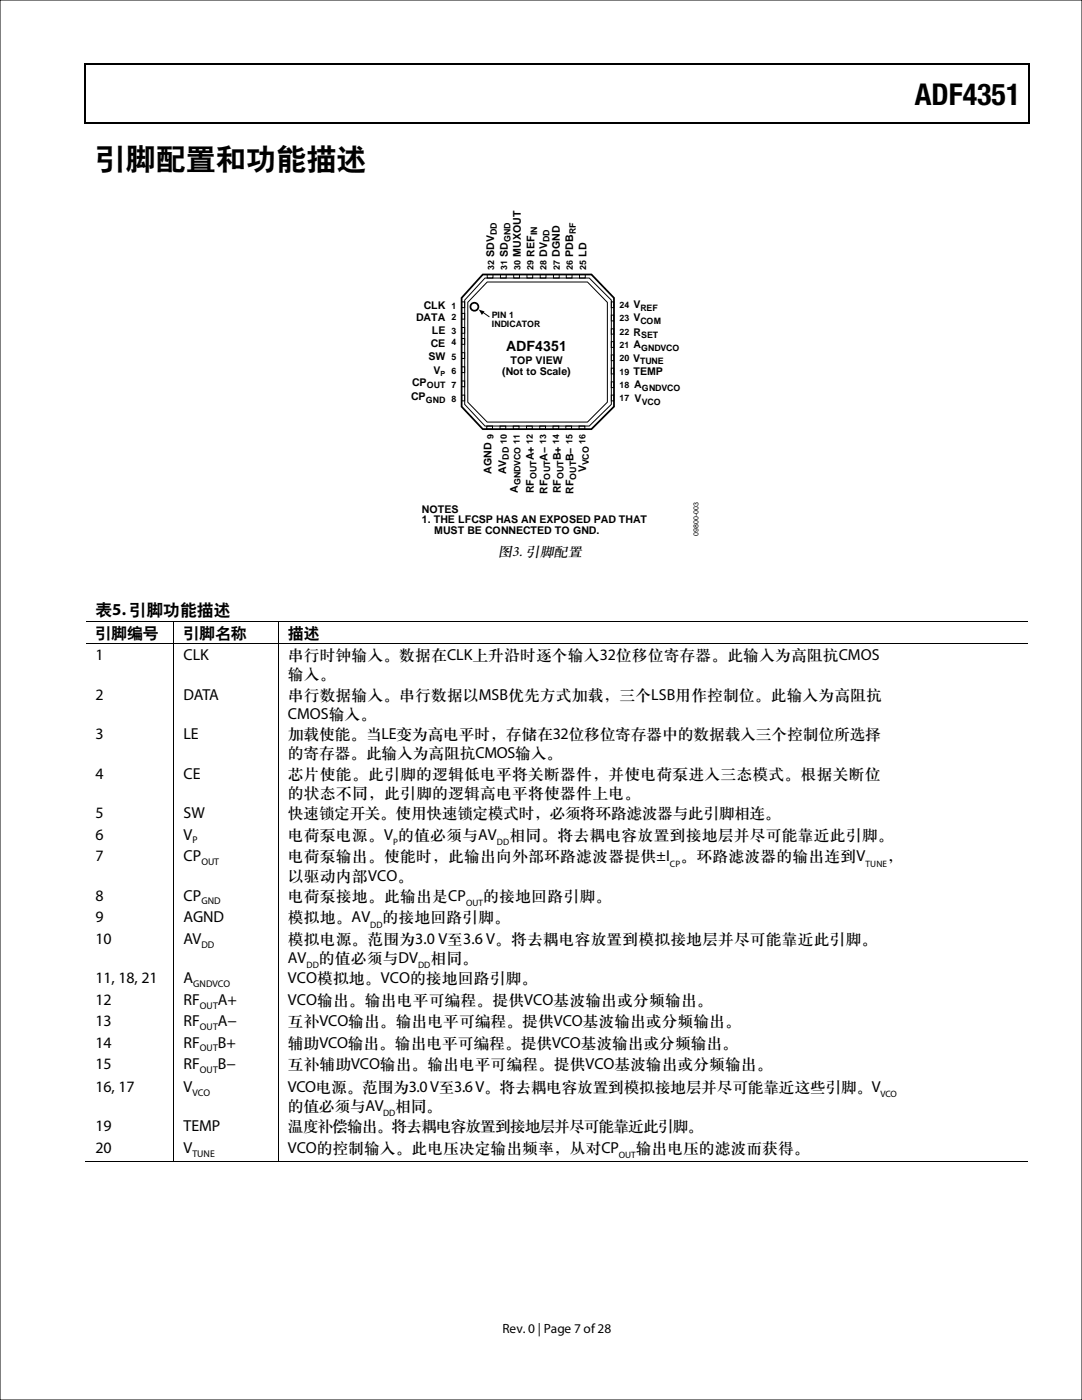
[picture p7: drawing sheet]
<svg xmlns="http://www.w3.org/2000/svg" width="216mm" height="279mm" viewBox="0 0 216 279" stroke-linecap="round" stroke-linejoin="round" font-family="sans-serif">
<defs><g id="words">
<g font-size="6">
<text x="182.6" y="20.9">ADF4351</text>
<text x="19" y="33.6">引脚配置和功能描述</text>
</g>
<text font-size="3.3" x="19" y="122.7">表5. 引脚功能描述</text>
<g font-size="3.2">
<text x="19" y="127.3">引脚编号</text>
<text x="19" y="131.7">1</text>
<text x="36.6" y="127.3">引脚名称</text>
<text x="36.6" y="131.7">CLK</text>
<text x="57.4" y="127.3">描述</text>
<text x="57.4" y="131.7">串行时钟输入。数据在CLK上升沿时逐个输入32位移位寄存器。此输入为高阻抗CMOS</text>
<text x="57.4" y="135.6">输入。</text>
<text x="19" y="139.7">2</text>
<text x="36.6" y="139.7">DATA</text>
<text x="57.4" y="139.7">串行数据输入。串行数据以MSB优先方式加载，三个LSB用作控制位。此输入为高阻抗</text>
<text x="57.4" y="143.5">CMOS输入。</text>
<text x="19" y="147.5">3</text>
<text x="36.6" y="147.5">LE</text>
<text x="57.4" y="147.5">加载使能。当LE变为高电平时，存储在32位移位寄存器中的数据载入三个控制位所选择</text>
<text x="19" y="155.4">4</text>
<text x="36.6" y="155.4">CE</text>
<text x="57.4" y="151.3">的寄存器。此输入为高阻抗CMOS输入。</text>
<text x="57.4" y="155.4">芯片使能。此引脚的逻辑低电平将关断器件，并使电荷泵进入三态模式。根据关断位</text>
<text x="57.4" y="159.2">的状态不同，此引脚的逻辑高电平将使器件上电。</text>
<text x="19" y="163.3">5</text>
<text x="19" y="167.6">6</text>
<text x="36.6" y="163.3">SW</text>
<text x="36.6" y="167.6">V</text>
<text x="57.4" y="167.6">电荷泵电源。V 的值必须与AV</text>
<text x="57.4" y="163.3">快速锁定开关。使用快速锁定模式时，必须将环路滤波器与此引脚相连。</text>
<text x="101.7" y="167.6">相同。将去耦电容放置到接地层并尽可能靠近此引脚。</text>
<text x="19" y="171.9">7</text>
<text x="36.6" y="171.9">CP</text>
<text x="57.4" y="171.9">电荷泵输出。使能时，此输出向外部环路滤波器提供±I 。环路滤波器的输出连到V</text>
<text x="177" y="171.9">，</text>
<text x="19" y="179.8">8</text>
<text x="36.6" y="179.8">CP</text>
<text x="57.4" y="179.8">电荷泵接地。此输出是CP</text>
<text x="57.4" y="175.7">以驱动内部VCO。</text>
<text x="96.4" y="179.8">的接地回路引脚。</text>
<text x="19" y="184.1">9</text>
<text x="36.6" y="184.1">AGND</text>
<text x="57.4" y="184.1">模拟地。AV</text>
<text x="76.4" y="184.1">的接地回路引脚。</text>
<text x="19" y="188.4">10</text>
<text x="36.6" y="188.4">AV</text>
<text x="57.4" y="188.4">模拟电源。范围为3.0 V至3.6 V。将去耦电容放置到模拟接地层并尽可能靠近此引脚。</text>
<text x="19" y="196.3">11, 18, 21</text>
<text x="36.6" y="196.3">A</text>
<text x="57.4" y="196.3">VCO模拟地。VCO的接地回路引脚。</text>
<text x="57.4" y="192.2">AV</text>
<text x="63.6" y="192.2">的值必须与DV</text>
<text x="85.9" y="192.2">相同。</text>
<text x="19" y="200.6">12</text>
<text x="36.6" y="200.6">RF</text>
<text x="43.5" y="200.6">A+</text>
<text x="57.4" y="200.6">VCO输出。输出电平可编程。提供VCO基波输出或分频输出。</text>
<text x="19" y="204.8">13</text>
<text x="19" y="209.1">14</text>
<text x="36.6" y="204.8">RF</text>
<text x="36.6" y="209.1">RF</text>
<text x="43.5" y="204.8">A−</text>
<text x="43.5" y="209.1">B+</text>
<text x="57.4" y="204.8">互补VCO输出。输出电平可编程。提供VCO基波输出或分频输出。</text>
<text x="57.4" y="209.1">辅助VCO输出。输出电平可编程。提供VCO基波输出或分频输出。</text>
<text x="19" y="213.4">15</text>
<text x="36.6" y="213.4">RF</text>
<text x="43.5" y="213.4">B−</text>
<text x="57.4" y="213.4">互补辅助VCO输出。输出电平可编程。提供VCO基波输出或分频输出。</text>
<text x="19" y="217.9">16, 17</text>
<text x="36.6" y="217.9">V</text>
<text x="57.4" y="217.9">VCO电源。范围为3.0 V至3.6 V。将去耦电容放置到模拟接地层并尽可能靠近这些引脚。V</text>
<text x="57.4" y="221.7">的值必须与AV</text>
<text x="78.9" y="221.7">相同。</text>
<text x="19" y="225.8">19</text>
<text x="36.6" y="225.8">TEMP</text>
<text x="57.4" y="225.8">温度补偿输出。将去耦电容放置到接地层并尽可能靠近此引脚。</text>
<text x="19" y="230.1">20</text>
<text x="36.6" y="230.1">V</text>
<text x="57.4" y="230.1">VCO的控制输入。此电压决定输出频率，从对CP</text>
<text x="126.8" y="230.1">输出电压的滤波而获得。</text>
</g>
<text font-size="2.9" x="99.4" y="111">图3. 引脚配置</text>
<text font-size="2.8" x="101" y="70">ADF4351</text>
<text font-size="2.7" x="100.2" y="266">Rev. 0 | Page 7 of 28</text>
<g font-size="2.1">
<text x="98.6" y="51.2" transform="rotate(-90 98.6 51.2)">SDV</text>
<text x="101.3" y="51.2" transform="rotate(-90 101.3 51.2)">SD</text>
<text x="104" y="51.2" transform="rotate(-90 104 51.2)">MUXOUT</text>
<text x="106.6" y="51.2" transform="rotate(-90 106.6 51.2)">REF</text>
<text x="109.1" y="51.2" transform="rotate(-90 109.1 51.2)">DV</text>
<text x="111.7" y="51.2" transform="rotate(-90 111.7 51.2)">DGND</text>
<text x="114.4" y="51.2" transform="rotate(-90 114.4 51.2)">PDB</text>
<text x="117" y="51.2" transform="rotate(-90 117 51.2)">LD</text>
<text x="83" y="64.1">DATA</text>
<text x="84.5" y="61.6">CLK</text>
<text x="126.4" y="61.5">V</text>
<text x="126.4" y="64.2">V</text>
<text x="85.5" y="71.7">SW</text>
<text x="86" y="69.2">CE</text>
<text x="86.2" y="66.7">LE</text>
<text x="126.4" y="69.5">A</text>
<text x="126.4" y="67">R</text>
<text x="82.2" y="76.9">CP</text>
<text x="86.5" y="74.6">V</text>
<text x="100.2" y="74.8">(Not to Scale)</text>
<text x="101.9" y="72.7">TOP VIEW</text>
<text x="126.3" y="72.2">V</text>
<text x="126.4" y="74.9">TEMP</text>
<text x="126.6" y="77.5">A</text>
<text x="82" y="79.9">CP</text>
<text x="126.6" y="80.3">V</text>
<text x="98" y="94.5" transform="rotate(-90 98 94.5)">AGND</text>
<text x="101" y="94.6" transform="rotate(-90 101 94.6)">AV</text>
<text x="106.5" y="91.9" transform="rotate(-90 106.5 91.9)">A+</text>
<text x="109.3" y="92" transform="rotate(-90 109.3 92)">A−</text>
<text x="111.9" y="91.9" transform="rotate(-90 111.9 91.9)">B+</text>
<text x="114.4" y="92" transform="rotate(-90 114.4 92)">B−</text>
<text x="116.9" y="94.3" transform="rotate(-90 116.9 94.3)">V</text>
<text x="103.3" y="98.4" transform="rotate(-90 103.3 98.4)">A</text>
<text x="106.5" y="98.4" transform="rotate(-90 106.5 98.4)">RF</text>
<text x="109.3" y="98.5" transform="rotate(-90 109.3 98.5)">RF</text>
<text x="111.9" y="98.4" transform="rotate(-90 111.9 98.4)">RF</text>
<text x="114.4" y="98.6" transform="rotate(-90 114.4 98.6)">RF</text>
<text x="84.2" y="102.4">NOTES</text>
<text x="84.2" y="104.5">1. THE LFCSP HAS AN EXPOSED PAD THAT</text>
<text x="86.7" y="106.6">MUST BE CONNECTED TO GND.</text>
</g>
<g font-size="1.9">
<text x="38.4" y="168.3">P</text>
<text x="40.2" y="172.6">OUT</text>
<text x="78.4" y="168.7">P</text>
<text x="99.2" y="168.7">DD</text>
<text x="133.7" y="173">CP</text>
<text x="172.7" y="173">TUNE</text>
<text x="40.2" y="180.5">GND</text>
<text x="73.9" y="185.1">DD</text>
<text x="93" y="180.8">OUT</text>
<text x="40.2" y="189.1">DD</text>
<text x="38.6" y="197">GNDVCO</text>
<text x="61.2" y="193.2">DD</text>
<text x="83.4" y="193.2">DD</text>
<text x="39.9" y="201.3">OUT</text>
<text x="39.9" y="205.6">OUT</text>
<text x="39.9" y="209.8">OUT</text>
<text x="39.9" y="214.2">OUT</text>
<text x="38.4" y="218.6">VCO</text>
<text x="175.7" y="219">VCO</text>
<text x="76.5" y="222.8">DD</text>
<text x="38.4" y="230.8">TUNE</text>
<text x="123.5" y="231.2">OUT</text>
</g>
<g font-size="1.8">
<text x="99.2" y="46.9" transform="rotate(-90 99.2 46.9)">DD</text>
<text x="107.2" y="47" transform="rotate(-90 107.2 47)">IN</text>
<text x="114.9" y="46.8" transform="rotate(-90 114.9 46.8)">RF</text>
<text x="98.6" y="53.8" transform="rotate(-90 98.6 53.8)">32</text>
<text x="101.2" y="53.8" transform="rotate(-90 101.2 53.8)">31</text>
<text x="101.8" y="48.3" transform="rotate(-90 101.8 48.3)">GND</text>
<text x="103.8" y="53.8" transform="rotate(-90 103.8 53.8)">30</text>
<text x="106.5" y="53.8" transform="rotate(-90 106.5 53.8)">29</text>
<text x="109.1" y="53.8" transform="rotate(-90 109.1 53.8)">28</text>
<text x="109.7" y="48.3" transform="rotate(-90 109.7 48.3)">DD</text>
<text x="111.7" y="53.8" transform="rotate(-90 111.7 53.8)">27</text>
<text x="114.3" y="53.8" transform="rotate(-90 114.3 53.8)">26</text>
<text x="116.9" y="53.8" transform="rotate(-90 116.9 53.8)">25</text>
<text x="90.1" y="61.6">1</text>
<text x="90.1" y="63.9">2</text>
<text x="98.1" y="63.5">PIN 1</text>
<text x="98.1" y="65.3">INDICATOR</text>
<text x="123.6" y="61.5">24</text>
<text x="123.6" y="64.2">23</text>
<text x="127.8" y="62">REF</text>
<text x="127.8" y="64.7">COM</text>
<text x="90.1" y="66.7">3</text>
<text x="90.1" y="68.9">4</text>
<text x="90.1" y="71.7">5</text>
<text x="123.6" y="66.8">22</text>
<text x="123.6" y="69.5">21</text>
<text x="127.9" y="70">GNDVCO</text>
<text x="128" y="67.5">SET</text>
<text x="85.2" y="77.5">OUT 7</text>
<text x="90.1" y="74.5">6</text>
<text x="123.6" y="72.1">20</text>
<text x="123.6" y="74.8">19</text>
<text x="123.6" y="77.4">18</text>
<text x="127.7" y="72.7">TUNE</text>
<text x="128.1" y="78">GNDVCO</text>
<text x="85" y="80.4">GND 8</text>
<text x="123.6" y="80.1">17</text>
<text x="128" y="80.8">VCO</text>
<text x="98.5" y="87.6" transform="rotate(-90 98.5 87.6)">9</text>
<text x="106.3" y="88.6" transform="rotate(-90 106.3 88.6)">12</text>
<text x="109" y="88.6" transform="rotate(-90 109 88.6)">13</text>
<text x="111.6" y="88.6" transform="rotate(-90 111.6 88.6)">14</text>
<text x="114.2" y="88.6" transform="rotate(-90 114.2 88.6)">15</text>
<text x="116.8" y="88.6" transform="rotate(-90 116.8 88.6)">16</text>
<text x="101.5" y="91.7" transform="rotate(-90 101.5 91.7)">DD 10</text>
<text x="107.1" y="95.6" transform="rotate(-90 107.1 95.6)">OUT</text>
<text x="109.8" y="95.7" transform="rotate(-90 109.8 95.7)">OUT</text>
<text x="112.4" y="95.6" transform="rotate(-90 112.4 95.6)">OUT</text>
<text x="114.9" y="95.7" transform="rotate(-90 114.9 95.7)">OUT</text>
<text x="117.5" y="92.9" transform="rotate(-90 117.5 92.9)">VCO</text>
<text x="103.8" y="96.8" transform="rotate(-90 103.8 96.8)">GNDVCO 11</text>
</g>
<g font-size="1.4">
<text x="87.9" y="75">P</text>
<text x="139.4" y="107" transform="rotate(-90 139.4 107)">09800-003</text>
</g>
</g></defs>
<path d="M16.9 12.7h.2v1h-.2zM16.9 12.7h.2v.3h-.2zM82.5 12.7h.3v.3h-.3zM205.1 12.7h.3v1h-.3zM205.1 12.7h.3v.3h-.3zM16.9 24.4h.2v.2h-.2zM82.3 24.4h.2v.2h-.2zM205.1 24.4h.3v.2h-.3zM95.5 61.8l1.2 .3-.5 .8z" fill="#000"/>
<path d="M17 13.7v10.7M17.1 12.8h65.4M82.8 12.8h122.3M205.2 13.7v10.7M17.1 24.5h188" fill="none" stroke="#000" stroke-width=".25"/>
<g fill="none" stroke="#000" stroke-width=".2">
<path d="M96.8 55.5h20.8l4.4 4.4v20.8l-4.4 4.3h-20.8l-4.1-4.3v-20.8zM97.2 54.8h1.2v.7h-1.2zM97.2 56.3h20l4 4v20l-4 3.9h-20l-3.9-3.9v-20zM99.9 54.8h1.1v.7h-1.1zM102.5 54.8h1.2v.7h-1.2zM105.1 54.8h1.2v.7h-1.2zM107.8 54.8h1.1v.7h-1.1zM110.4 54.8h1.2v.7h-1.2zM113 54.8h1.1v.7h-1.1zM115.6 54.8h1.2v.7h-1.2zM92.1 60.2h.6v1.2h-.6zM92.1 62.5h.6v1.2h-.6z"/>
<path d="M92.1 65.4h.6v1.1h-.6zM92.1 67.6h.6v1.1h-.6zM92.1 70.4h.6v1.1h-.6zM92.1 73.2h.6v1.2h-.6zM92.1 76h.6v1.2h-.6zM92.1 78.9h.6v1.1h-.6zM96.2 62.2l1.5 1M122 60.2h.5v1.2h-.5zM122 62.9h.5v1.1h-.5zM122 65.6h.5v1.1h-.5zM122 68.2h.5v1.1h-.5zM122 70.8h.5v1.2h-.5z"/>
<path d="M122 73.5h.5v1.1h-.5zM122 76.2h.5v1.2h-.5zM122 78.9h.5v1.1h-.5zM97.1 85h1.2v.6h-1.2zM99.8 85h1.1v.6h-1.1zM102.4 85h1.2v.6h-1.2zM105.1 85h1.1v.6h-1.1zM107.7 85h1.2v.6h-1.2zM110.3 85h1.2v.6h-1.2zM112.9 85h1.2v.6h-1.2zM115.5 85h1.2v.6h-1.2z"/>
</g>
<path d="M96.3 54.8h21.7l4.5 4.7v21.6l-4.5 4.5h-21.7l-4.2-4.5v-21.6z" fill="none" stroke="#000" stroke-width=".35"/>
<circle cx="94.7" cy="61.2" r=".79" fill="#fff"/>
<circle cx="94.7" cy="61.2" r=".79" fill="none" stroke="#000" stroke-width=".35"/>
<g fill="none" stroke="#000" stroke-width=".2">
<path d="M0 0h215.9v279.4h-215.9zM17.1 124h17.5M17.1 128.5h17.5M34.7 124.1v4.3M34.7 128.6v103M34.8 124h20.7M34.8 128.5h20.7M55.6 124.1v4.3M55.6 128.6v103M55.7 124h149.4M55.7 128.5h149.4M16.9 231.7h17.7"/>
<path d="M34.8 231.7h20.7M55.7 231.7h149.4"/>
</g>
<path d="M34.6 123.9h.2v.2h-.2zM34.6 128.4h.2v.2h-.2zM55.5 123.9h.2v.2h-.2zM55.5 128.4h.2v.2h-.2zM34.6 231.6h.2v.2h-.2zM55.5 231.6h.2v.2h-.2z" fill="#000"/>
<use href="#words"/>
</svg>
